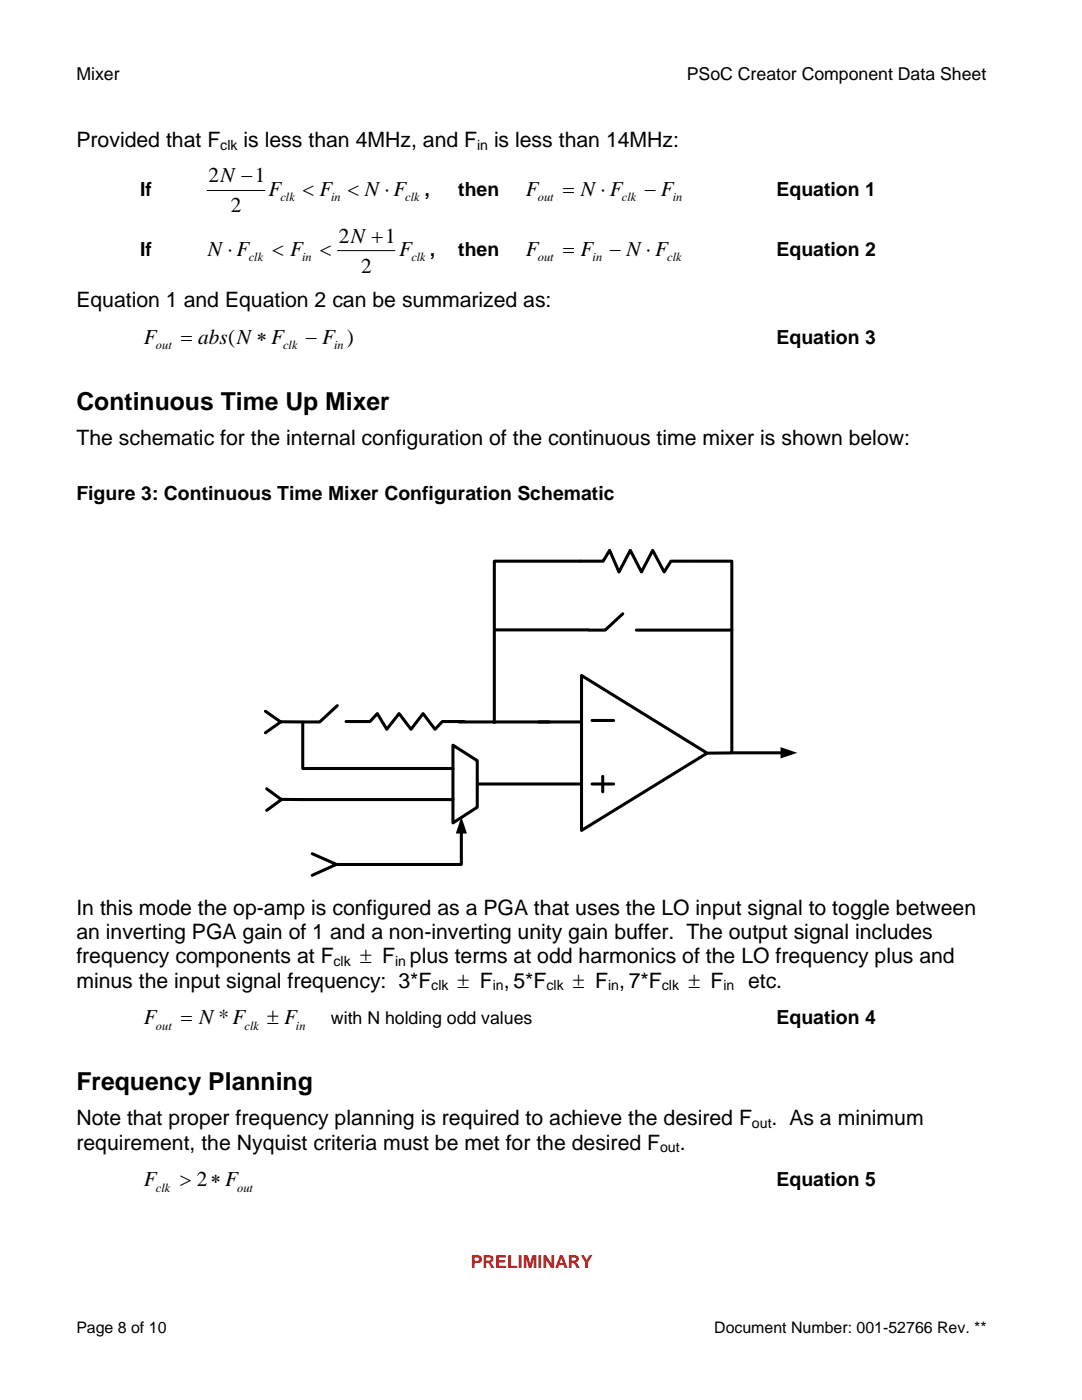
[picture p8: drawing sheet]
<svg xmlns="http://www.w3.org/2000/svg" width="216mm" height="279mm" viewBox="0 0 216 279" stroke-linecap="round" stroke-linejoin="round" font-family="sans-serif">
<defs><g id="words">
<g font-size="4.9">
<text x="15.2" y="81.7">Continuous Time Up Mixer</text>
<text x="15.2" y="217.5">Frequency Planning</text>
</g>
<g font-size="4.2">
<text x="15.2" y="29.3">Provided that F</text>
<text x="48.6" y="29.3">is less than 4MHz, and F</text>
<text x="98.6" y="29.3">is less than 14MHz:</text>
<text x="41.6" y="36.4">2N −1</text>
<text x="53.6" y="39.1">F</text>
<text x="60.4" y="39.1">&lt; F &lt; N ⋅F</text>
<text x="104.9" y="39.1">F</text>
<text x="112.3" y="39.1">= N ⋅ F</text>
<text x="128.6" y="39.1">− F</text>
<text x="46.1" y="42.4">2</text>
<text x="41.5" y="51.1">N ⋅ F</text>
<text x="54.3" y="51.1">&lt; F</text>
<text x="63.8" y="51.1">&lt;</text>
<text x="67.6" y="48.4">2N +1</text>
<text x="79.7" y="51.1">F</text>
<text x="104.9" y="51.1">F</text>
<text x="112.3" y="51.1">= F</text>
<text x="121.6" y="51.1">− N ⋅ F</text>
<text x="72.1" y="54.4">2</text>
<text x="15.2" y="61.3">Equation 1 and Equation 2 can be summarized as:</text>
<text x="28.7" y="68.6">F</text>
<text x="36.1" y="68.6">= abs(N ∗ F</text>
<text x="61" y="68.6">− F )</text>
<text x="15.2" y="88.8">The schematic for the internal configuration of the continuous time mixer is shown below:</text>
<text x="15.2" y="182.5">In this mode the op-amp is configured as a PGA that uses the LO input signal to toggle between</text>
<text x="15.2" y="187.4">an inverting PGA gain of 1 and a non-inverting unity gain buffer. The output signal includes</text>
<text x="15.2" y="192.3">frequency components at F</text>
<text x="15.2" y="197.1">minus the input signal frequency: 3*F</text>
<text x="71.8" y="192.3">± F plus terms at odd harmonics of the LO frequency plus and</text>
<text x="91.3" y="197.1">± F , 5*F</text>
<text x="114.3" y="197.1">± F , 7*F</text>
<text x="137.4" y="197.1">± F</text>
<text x="149.3" y="197.1">etc.</text>
<text x="28.7" y="204.4">F</text>
<text x="36.1" y="204.4">= N*F</text>
<text x="53.3" y="204.4">± F</text>
<text x="15.2" y="224.6">Note that proper frequency planning is required to achieve the desired F</text>
<text x="154" y="224.6">. As a minimum</text>
<text x="15.2" y="229.5">requirement, the Nyquist criteria must be met for the desired F</text>
<text x="135.6" y="229.5">.</text>
<text x="28.7" y="236.8">F</text>
<text x="35.9" y="236.8">&gt; 2∗ F</text>
</g>
<g font-size="3.9">
<text x="27.9" y="39.1">If</text>
<text x="84.7" y="39.1">,</text>
<text x="91.4" y="39.1">then</text>
<text x="154.9" y="39.1">Equation 1</text>
<text x="27.9" y="51.1">If</text>
<text x="85.8" y="51.1">,</text>
<text x="91.4" y="51.1">then</text>
<text x="154.9" y="51.1">Equation 2</text>
<text x="154.9" y="68.6">Equation 3</text>
<text x="15.2" y="99.8">Figure 3: Continuous Time Mixer Configuration Schematic</text>
<text x="154.9" y="204.4">Equation 4</text>
<text x="154.9" y="236.8">Equation 5</text>
</g>
<g font-size="3.5">
<text x="15.2" y="16">Mixer</text>
<text x="137" y="16">PSoC Creator Component Data Sheet</text>
<text x="66" y="204.4">with N holding odd values</text>
</g>
<text font-size="3.5" fill="#f00" x="93.9" y="253.1">PRELIMINARY</text>
<g font-size="3.2">
<text x="15.2" y="266">Page 8 of 10</text>
<text x="142.5" y="266">Document Number: 001-52766 Rev. **</text>
</g>
<g font-size="2.8">
<text x="44" y="29.8">clk</text>
<text x="95.2" y="29.8">in</text>
<text x="66.6" y="192.8">clk</text>
<text x="78.8" y="192.8">in</text>
<text x="86.1" y="197.7">clk</text>
<text x="98.3" y="197.7">in</text>
<text x="109.1" y="197.7">clk</text>
<text x="121.3" y="197.7">in</text>
<text x="132.1" y="197.7">clk</text>
<text x="144.3" y="197.7">in</text>
<text x="150.1" y="225.1">out</text>
<text x="131.7" y="230">out</text>
</g>
<g font-size="2.5">
<text x="56" y="40.1">clk</text>
<text x="66.1" y="40.1">in</text>
<text x="80.9" y="40.1">clk</text>
<text x="107.3" y="40.1">out</text>
<text x="124.1" y="40.1">clk</text>
<text x="134.3" y="40.1">in</text>
<text x="49.6" y="52.2">clk</text>
<text x="60.3" y="52.2">in</text>
<text x="82.1" y="52.2">clk</text>
<text x="107.3" y="52.1">out</text>
<text x="118.2" y="52.1">in</text>
<text x="133.1" y="52.1">clk</text>
<text x="31.1" y="69.7">out</text>
<text x="56.5" y="69.7">clk</text>
<text x="66.7" y="69.7">in</text>
<text x="31.1" y="205.5">out</text>
<text x="48.8" y="205.5">clk</text>
<text x="59.1" y="205.5">in</text>
<text x="31.1" y="237.8">clk</text>
<text x="47.3" y="237.8">out</text>
</g>
</g></defs>
<path d="M41.3 38h11.6M67.3 50h11.5" fill="none" stroke="#000" stroke-width=".2"/>
<path d="M115.9 112h-17.3v32.2M138.1 112h7.9v38.3h-4.7M53 141.9l3 2.2-3 2.1M53.2 157.4l3 2.2-3 2.1M55.9 144l4.4 .1M56.1 159.5l4.3 .1M91.5 144.1h18.1M146.3 150.2h9.7" fill="none" stroke="#000" stroke-width=".61"/>
<path d="M155.7 149.1l3.4 1.1-3.4 1.2z" fill="#000"/>
<path d="M116 134.8l25.1 15.5-25.1 15.4z" fill="#fff"/>
<g fill="none" stroke="#000" stroke-width=".61">
<path d="M115.9 112h4.5l1.2-2.2 1.9 4.4 2.3-4.4 2.2 4.4 2.2-4.4 2.3 4.4 1.4-2.2h4M98.7 125.7h18.8M116 134.8l25.1 15.5-25.1 15.4zM124.3 122.5l-3.5 3.3h-3.3M127 125.8h19M60.4 144.1v9.3h30M60.4 159.6h30M67.3 140.8l-3.5 3.3h-3.2M69 144h4.8l1.5-1.6 1.9 3.1 2.4-3.1 2.4 3.1 2.4-3.1 2.4 3.1 1.5-1.5h4.3M90.4 148.7l4.8 3.1v9.3l-4.8 3.1zM95.2 156.5h20.8M107.5 144.1h8.5"/>
<path d="M118.1 156.5h4.3M118.1 143.8h4.3M120.3 154.9v3.1M62.3 170.4l4.8 2.1-4.8 2.2M92.1 166.1v6.4h-25.4"/>
</g>
<path d="M92.1 163l1.1 3.3h-2.2z" fill="#000"/>
<use href="#words"/>
</svg>
